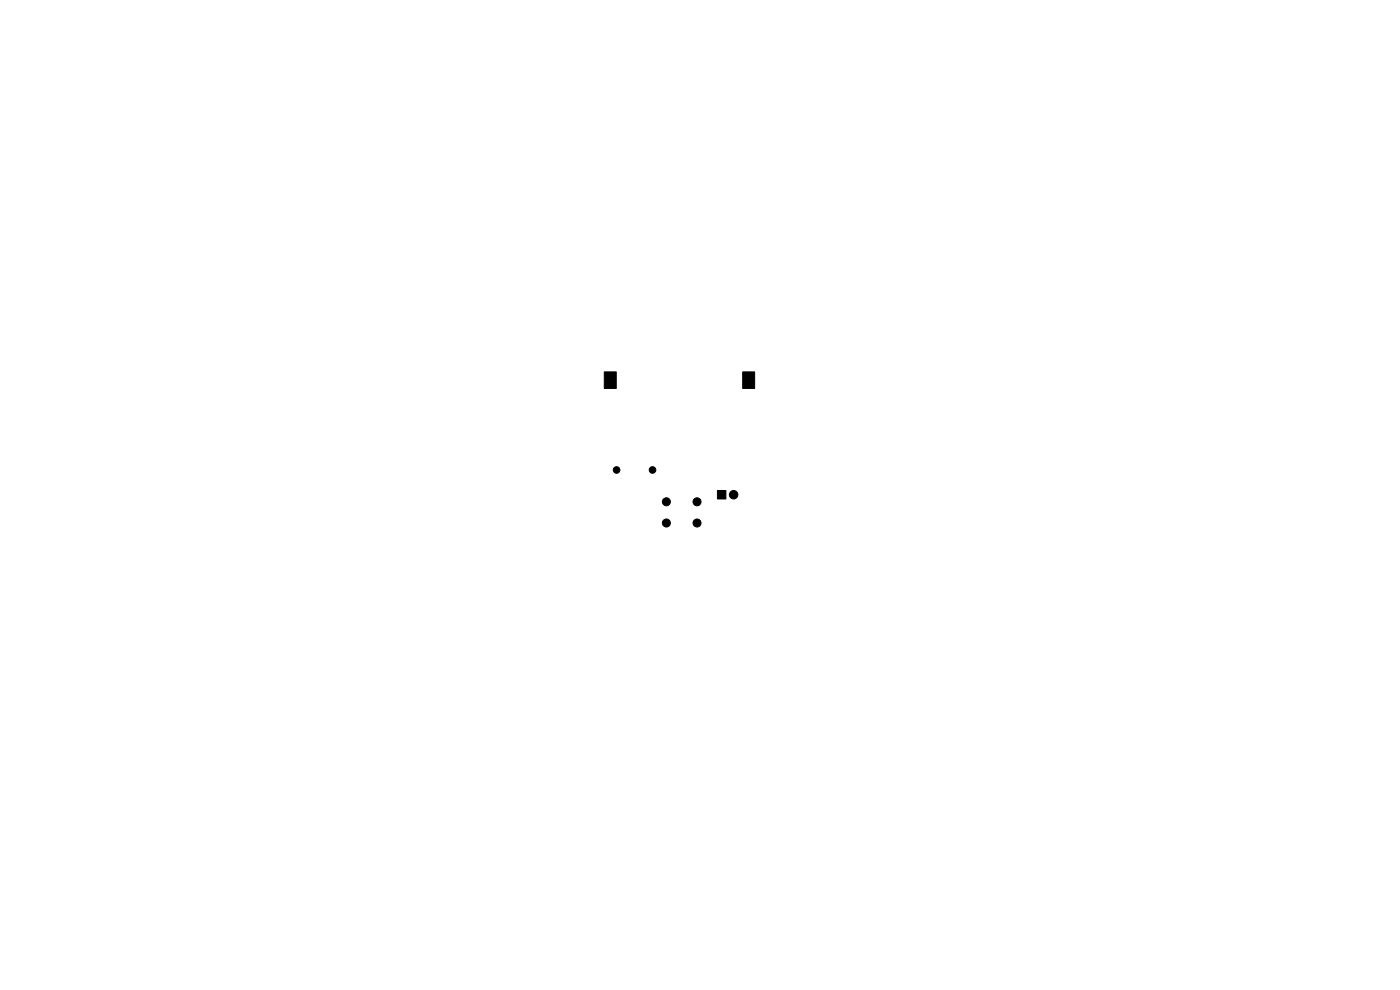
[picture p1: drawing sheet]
<svg xmlns="http://www.w3.org/2000/svg" width="297mm" height="210mm" viewBox="0 0 297 210" stroke-linecap="round" stroke-linejoin="round" font-family="sans-serif">
<g fill="#000" stroke="#000" stroke-width=".21">
<path d="M128.2 78.9h2.5v3.5h-2.5zM157.6 78.9h2.5v3.5h-2.5zM152.2 104h1.8v1.8h-1.8z"/>
<circle cx="130.8" cy="99.7" r=".7"/>
<circle cx="138.4" cy="99.7" r=".7"/>
<circle cx="141.4" cy="110.9" r=".85"/>
<circle cx="141.4" cy="106.4" r=".85"/>
<circle cx="147.9" cy="110.9" r=".85"/>
<circle cx="147.9" cy="106.4" r=".85"/>
<circle cx="155.6" cy="104.9" r=".9"/>
</g>
</svg>
